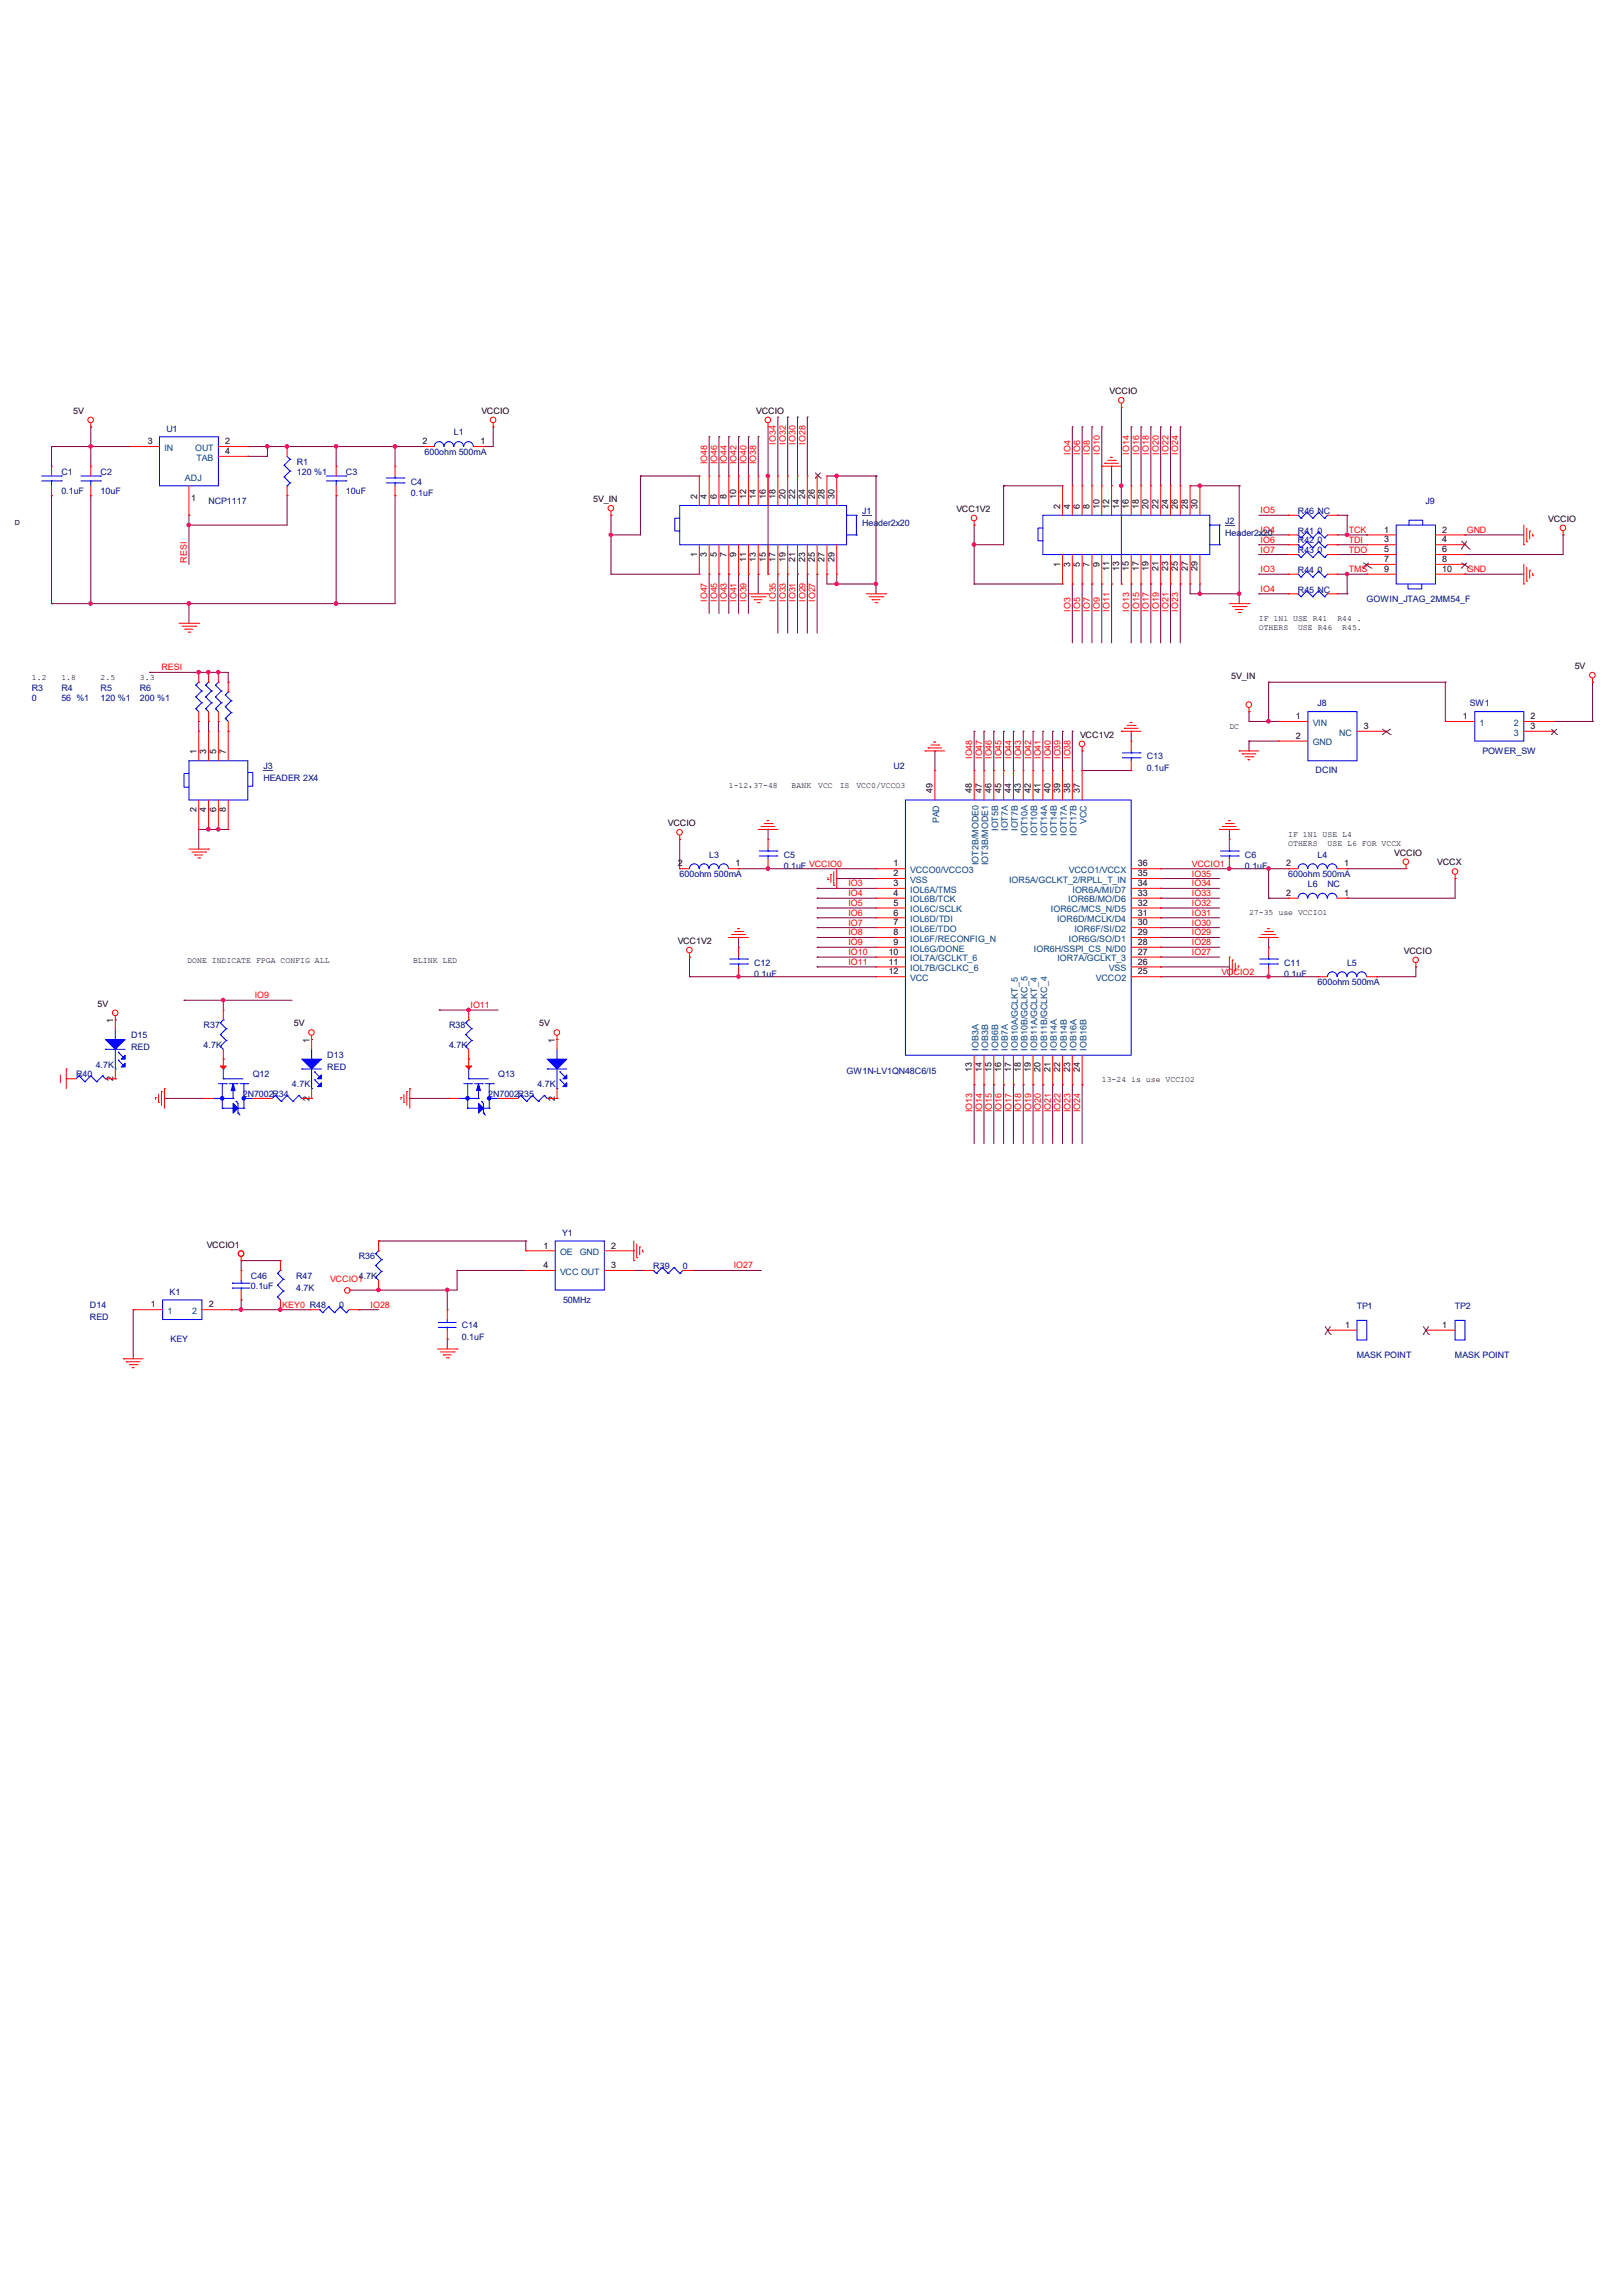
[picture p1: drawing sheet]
<svg xmlns="http://www.w3.org/2000/svg" width="210mm" height="297mm" viewBox="0 0 210 297" stroke-linecap="round" stroke-linejoin="round" font-family="sans-serif">
<defs><g id="words">
<g font-size="1.1">
<text x="9.5" y="53.5">5V</text>
<text x="62.3" y="53.5">VCCIO</text>
<text x="97.8" y="53.5">VCCIO</text>
<text x="143.6" y="51">VCCIO</text>
<text x="19.1" y="57.5">3</text>
<text x="29.1" y="57.5">2</text>
<text x="29.1" y="58.7">4</text>
<text x="54.7" y="57.5">2</text>
<text x="62.2" y="57.5">1</text>
<text x="24.7" y="64.8">1</text>
<text x="76.8" y="65">5V_IN</text>
<text x="90.2" y="64.5" transform="rotate(-90 90.2 64.5)">2</text>
<text x="91.5" y="64.5" transform="rotate(-90 91.5 64.5)">4</text>
<text x="92.7" y="64.5" transform="rotate(-90 92.7 64.5)">6</text>
<text x="94" y="64.5" transform="rotate(-90 94 64.5)">8</text>
<text x="95.3" y="64.5" transform="rotate(-90 95.3 64.5)">10</text>
<text x="96.5" y="64.5" transform="rotate(-90 96.5 64.5)">12</text>
<text x="97.8" y="64.5" transform="rotate(-90 97.8 64.5)">14</text>
<text x="99.1" y="64.5" transform="rotate(-90 99.1 64.5)">16</text>
<text x="100.4" y="64.5" transform="rotate(-90 100.4 64.5)">18</text>
<text x="101.6" y="64.5" transform="rotate(-90 101.6 64.5)">20</text>
<text x="102.9" y="64.5" transform="rotate(-90 102.9 64.5)">22</text>
<text x="104.2" y="64.5" transform="rotate(-90 104.2 64.5)">24</text>
<text x="105.4" y="64.5" transform="rotate(-90 105.4 64.5)">26</text>
<text x="106.7" y="64.5" transform="rotate(-90 106.7 64.5)">28</text>
<text x="108" y="64.5" transform="rotate(-90 108 64.5)">30</text>
<text x="137.2" y="65.8" transform="rotate(-90 137.2 65.8)">2</text>
<text x="138.5" y="65.8" transform="rotate(-90 138.5 65.8)">4</text>
<text x="139.7" y="65.8" transform="rotate(-90 139.7 65.8)">6</text>
<text x="141" y="65.8" transform="rotate(-90 141 65.8)">8</text>
<text x="142.3" y="65.8" transform="rotate(-90 142.3 65.8)">10</text>
<text x="143.5" y="65.8" transform="rotate(-90 143.5 65.8)">12</text>
<text x="144.8" y="65.8" transform="rotate(-90 144.8 65.8)">14</text>
<text x="146.1" y="65.8" transform="rotate(-90 146.1 65.8)">16</text>
<text x="147.3" y="65.8" transform="rotate(-90 147.3 65.8)">18</text>
<text x="148.6" y="65.8" transform="rotate(-90 148.6 65.8)">20</text>
<text x="149.9" y="65.8" transform="rotate(-90 149.9 65.8)">22</text>
<text x="151.2" y="65.8" transform="rotate(-90 151.2 65.8)">24</text>
<text x="152.4" y="65.8" transform="rotate(-90 152.4 65.8)">26</text>
<text x="153.7" y="65.8" transform="rotate(-90 153.7 65.8)">28</text>
<text x="155" y="65.8" transform="rotate(-90 155 65.8)">30</text>
<text x="123.7" y="66.2">VCC1V2</text>
<text x="179.1" y="68.9">1</text>
<text x="179.1" y="70.2">3</text>
<text x="179.1" y="71.4">5</text>
<text x="186.6" y="68.9">2</text>
<text x="186.6" y="70.2">4</text>
<text x="186.6" y="71.4">6</text>
<text x="200.3" y="67.5">VCCIO</text>
<text x="90.2" y="72" transform="rotate(-90 90.2 72)">1</text>
<text x="91.5" y="72" transform="rotate(-90 91.5 72)">3</text>
<text x="92.7" y="72" transform="rotate(-90 92.7 72)">5</text>
<text x="94" y="72" transform="rotate(-90 94 72)">7</text>
<text x="95.3" y="72" transform="rotate(-90 95.3 72)">9</text>
<text x="96.5" y="72.6" transform="rotate(-90 96.5 72.6)">11</text>
<text x="97.8" y="72.6" transform="rotate(-90 97.8 72.6)">13</text>
<text x="99.1" y="72.6" transform="rotate(-90 99.1 72.6)">15</text>
<text x="100.4" y="72.6" transform="rotate(-90 100.4 72.6)">17</text>
<text x="101.6" y="72.6" transform="rotate(-90 101.6 72.6)">19</text>
<text x="102.9" y="72.6" transform="rotate(-90 102.9 72.6)">21</text>
<text x="104.2" y="72.6" transform="rotate(-90 104.2 72.6)">23</text>
<text x="105.4" y="72.6" transform="rotate(-90 105.4 72.6)">25</text>
<text x="106.7" y="72.6" transform="rotate(-90 106.7 72.6)">27</text>
<text x="108" y="72.6" transform="rotate(-90 108 72.6)">29</text>
<text x="137.2" y="73.3" transform="rotate(-90 137.2 73.3)">1</text>
<text x="138.5" y="73.3" transform="rotate(-90 138.5 73.3)">3</text>
<text x="139.7" y="73.3" transform="rotate(-90 139.7 73.3)">5</text>
<text x="141" y="73.3" transform="rotate(-90 141 73.3)">7</text>
<text x="142.3" y="73.3" transform="rotate(-90 142.3 73.3)">9</text>
<text x="143.5" y="73.9" transform="rotate(-90 143.5 73.9)">11</text>
<text x="144.8" y="73.9" transform="rotate(-90 144.8 73.9)">13</text>
<text x="146.1" y="73.9" transform="rotate(-90 146.1 73.9)">15</text>
<text x="147.3" y="73.9" transform="rotate(-90 147.3 73.9)">17</text>
<text x="148.6" y="73.9" transform="rotate(-90 148.6 73.9)">19</text>
<text x="149.9" y="73.9" transform="rotate(-90 149.9 73.9)">21</text>
<text x="151.2" y="73.9" transform="rotate(-90 151.2 73.9)">23</text>
<text x="152.4" y="73.9" transform="rotate(-90 152.4 73.9)">25</text>
<text x="153.7" y="73.9" transform="rotate(-90 153.7 73.9)">27</text>
<text x="155" y="73.9" transform="rotate(-90 155 73.9)">29</text>
<text x="179.1" y="72.7">7</text>
<text x="179.1" y="74">9</text>
<text x="186.6" y="72.7">8</text>
<text x="186.6" y="74">10</text>
<text x="162.9" y="80.3">IF 1N1 USE R41</text>
<text x="162.9" y="81.6">OTHERS</text>
<text x="168" y="81.6">USE R46</text>
<text x="173" y="80.3">R44 .</text>
<text x="173.7" y="81.6">R45.</text>
<text x="4.1" y="87.9">1.2</text>
<text x="7.9" y="87.9">1.8</text>
<text x="13" y="87.9">2.5</text>
<text x="18.1" y="87.9">3.3</text>
<text x="159.3" y="87.8">5V_IN</text>
<text x="203.8" y="86.6">5V</text>
<text x="139.8" y="95.4">VCC1V2</text>
<text x="159.1" y="94.3">DC</text>
<text x="167.7" y="93">1</text>
<text x="167.7" y="95.6">2</text>
<text x="176.4" y="94.3">3</text>
<text x="189.3" y="93">1</text>
<text x="198" y="93">2</text>
<text x="198" y="94.3">3</text>
<text x="25.4" y="97.5" transform="rotate(-90 25.4 97.5)">1</text>
<text x="26.7" y="97.5" transform="rotate(-90 26.7 97.5)">3</text>
<text x="28" y="97.5" transform="rotate(-90 28 97.5)">5</text>
<text x="29.2" y="97.5" transform="rotate(-90 29.2 97.5)">7</text>
<text x="94.3" y="101.9">1-12，</text>
<text x="97.5" y="101.9">37-48</text>
<text x="102.4" y="101.9">BANK</text>
<text x="105.9" y="101.9">VCC</text>
<text x="108.7" y="101.9">IS</text>
<text x="110.8" y="101.9">VCC0/VCCO3</text>
<text x="25.4" y="105" transform="rotate(-90 25.4 105)">2</text>
<text x="26.7" y="105" transform="rotate(-90 26.7 105)">4</text>
<text x="28" y="105" transform="rotate(-90 28 105)">6</text>
<text x="29.2" y="105" transform="rotate(-90 29.2 105)">8</text>
<text x="86.4" y="106.9">VCCIO</text>
<text x="120.7" y="102.6" transform="rotate(-90 120.7 102.6)">49</text>
<text x="125.8" y="102.6" transform="rotate(-90 125.8 102.6)">48</text>
<text x="127" y="102.6" transform="rotate(-90 127 102.6)">47</text>
<text x="128.3" y="102.6" transform="rotate(-90 128.3 102.6)">46</text>
<text x="129.6" y="102.6" transform="rotate(-90 129.6 102.6)">45</text>
<text x="130.8" y="102.6" transform="rotate(-90 130.8 102.6)">44</text>
<text x="132.1" y="102.6" transform="rotate(-90 132.1 102.6)">43</text>
<text x="133.4" y="102.6" transform="rotate(-90 133.4 102.6)">42</text>
<text x="134.6" y="102.6" transform="rotate(-90 134.6 102.6)">41</text>
<text x="135.9" y="102.6" transform="rotate(-90 135.9 102.6)">40</text>
<text x="137.2" y="102.6" transform="rotate(-90 137.2 102.6)">39</text>
<text x="138.5" y="102.6" transform="rotate(-90 138.5 102.6)">38</text>
<text x="139.7" y="102.6" transform="rotate(-90 139.7 102.6)">37</text>
<text x="87.7" y="112.1">2</text>
<text x="95.2" y="112.1">1</text>
<text x="115.6" y="112.1">1</text>
<text x="115.6" y="113.3">2</text>
<text x="147.2" y="113.3">35</text>
<text x="147.2" y="112.1">36</text>
<text x="166.4" y="112.1">2</text>
<text x="166.7" y="108.2">IF 1N1 USE L4</text>
<text x="166.7" y="109.5">OTHERS</text>
<text x="171.8" y="109.5">USE L6 FOR VCCX</text>
<text x="173.9" y="112.1">1</text>
<text x="180.4" y="110.7">VCCIO</text>
<text x="186" y="112">VCCX</text>
<text x="115.6" y="114.6">3</text>
<text x="115.6" y="115.9">4</text>
<text x="115.6" y="117.2">5</text>
<text x="115.6" y="118.4">6</text>
<text x="115.6" y="119.7">7</text>
<text x="147.2" y="119.7">30</text>
<text x="147.2" y="118.4">31</text>
<text x="147.2" y="117.2">32</text>
<text x="147.2" y="115.9">33</text>
<text x="147.2" y="114.6">34</text>
<text x="161.6" y="118.4">27-35 use VCCIO1</text>
<text x="166.4" y="115.9">2</text>
<text x="173.9" y="115.9">1</text>
<text x="24.2" y="124.5">DONE INDICATE FPGA CONFIG ALL</text>
<text x="53.4" y="124.5">BLINK LED</text>
<text x="87.7" y="122.1">VCC1V2</text>
<text x="115" y="123.5">10</text>
<text x="115" y="124.8">11</text>
<text x="115.6" y="121">8</text>
<text x="115.6" y="122.2">9</text>
<text x="147.2" y="124.8">26</text>
<text x="147.2" y="123.5">27</text>
<text x="147.2" y="122.2">28</text>
<text x="147.2" y="121">29</text>
<text x="181.7" y="123.4">VCCIO</text>
<text x="12.6" y="130.2">5V</text>
<text x="115" y="126">12</text>
<text x="147.2" y="126">25</text>
<text x="14.6" y="132.3" transform="rotate(-90 14.6 132.3)">1</text>
<text x="38" y="132.8">5V</text>
<text x="40" y="134.9" transform="rotate(-90 40 134.9)">1</text>
<text x="69.8" y="132.8">5V</text>
<text x="71.8" y="134.9" transform="rotate(-90 71.8 134.9)">1</text>
<text x="14.6" y="139.8" transform="rotate(-90 14.6 139.8)">2</text>
<text x="40" y="142.4" transform="rotate(-90 40 142.4)">2</text>
<text x="71.8" y="142.4" transform="rotate(-90 71.8 142.4)">2</text>
<text x="125.8" y="138.7" transform="rotate(-90 125.8 138.7)">13</text>
<text x="127" y="138.7" transform="rotate(-90 127 138.7)">14</text>
<text x="128.3" y="138.7" transform="rotate(-90 128.3 138.7)">15</text>
<text x="129.6" y="138.7" transform="rotate(-90 129.6 138.7)">16</text>
<text x="130.8" y="138.7" transform="rotate(-90 130.8 138.7)">17</text>
<text x="132.1" y="138.7" transform="rotate(-90 132.1 138.7)">18</text>
<text x="133.4" y="138.7" transform="rotate(-90 133.4 138.7)">19</text>
<text x="134.6" y="138.7" transform="rotate(-90 134.6 138.7)">20</text>
<text x="135.9" y="138.7" transform="rotate(-90 135.9 138.7)">21</text>
<text x="137.2" y="138.7" transform="rotate(-90 137.2 138.7)">22</text>
<text x="138.5" y="138.7" transform="rotate(-90 138.5 138.7)">23</text>
<text x="139.7" y="138.7" transform="rotate(-90 139.7 138.7)">24</text>
<text x="142.6" y="140">13-24 is use VCCIO2</text>
<text x="26.8" y="161.4">VCCIO1</text>
<text x="70.3" y="161.5">1</text>
<text x="79.1" y="161.5">2</text>
<text x="70.3" y="164">4</text>
<text x="79.1" y="164">3</text>
<text x="19.5" y="169.1">1</text>
<text x="27" y="169.1">2</text>
<text x="174" y="171.8">1</text>
<text x="186.6" y="171.8">1</text>
</g>
<g font-size="1.1" fill="#004080">
<text x="21.3" y="58.3">IN</text>
<text x="25.2" y="58.3">OUT</text>
<text x="25.4" y="59.6">TAB</text>
<text x="23.9" y="62.3">ADJ</text>
<text x="169.8" y="93.9">VIN</text>
<text x="173.3" y="95.1">NC</text>
<text x="191.4" y="93.9">1</text>
<text x="195.9" y="93.9">2</text>
<text x="195.9" y="95.1">3</text>
<text x="169.8" y="96.4">GND</text>
<text x="121.5" y="106.5" transform="rotate(-90 121.5 106.5)">PAD</text>
<text x="129.1" y="107.5" transform="rotate(-90 129.1 107.5)">IOT5B</text>
<text x="130.4" y="107.5" transform="rotate(-90 130.4 107.5)">IOT7A</text>
<text x="131.7" y="107.5" transform="rotate(-90 131.7 107.5)">IOT7B</text>
<text x="140.6" y="106.6" transform="rotate(-90 140.6 106.6)">VCC</text>
<text x="117.8" y="112.9">VCCO0/VCCO3</text>
<text x="126.6" y="111.9" transform="rotate(-90 126.6 111.9)">IOT2B/MODE0</text>
<text x="127.9" y="111.9" transform="rotate(-90 127.9 111.9)">IOT3B/MODE1</text>
<text x="132.9" y="108.1" transform="rotate(-90 132.9 108.1)">IOT10A</text>
<text x="134.2" y="108.1" transform="rotate(-90 134.2 108.1)">IOT10B</text>
<text x="135.5" y="108.1" transform="rotate(-90 135.5 108.1)">IOT14A</text>
<text x="136.8" y="108.1" transform="rotate(-90 136.8 108.1)">IOT14B</text>
<text x="138" y="108.1" transform="rotate(-90 138 108.1)">IOT17A</text>
<text x="138.3" y="112.9">VCCO1/VCCX</text>
<text x="139.3" y="108.1" transform="rotate(-90 139.3 108.1)">IOT17B</text>
<text x="117.8" y="114.2">VSS</text>
<text x="117.8" y="115.5">IOL6A/TMS</text>
<text x="117.8" y="116.7">IOL6B/TCK</text>
<text x="117.8" y="118">IOL6C/SCLK</text>
<text x="117.8" y="119.3">IOL6D/TDI</text>
<text x="130.6" y="114.2">IOR5A/GCLKT_2/RPLL_T_IN</text>
<text x="136" y="118">IOR6C/MCS_N/D5</text>
<text x="136.8" y="119.3">IOR6D/MCLK/D4</text>
<text x="138.2" y="116.7">IOR6B/MO/D6</text>
<text x="138.8" y="115.5">IOR6A/MI/D7</text>
<text x="117.8" y="120.5">IOL6E/TDO</text>
<text x="117.8" y="121.8">IOL6F/RECONFIG_N</text>
<text x="117.8" y="123.1">IOL6G/DONE</text>
<text x="117.8" y="124.4">IOL7A/GCLKT_6</text>
<text x="117.8" y="125.6">IOL7B/GCLKC_6</text>
<text x="133.8" y="123.1">IOR6H/SSPI_CS_N/D0</text>
<text x="136.8" y="124.4">IOR7A/GCLKT_3</text>
<text x="138.3" y="121.8">IOR6G/SO/D1</text>
<text x="139" y="120.5">IOR6F/SI/D2</text>
<text x="143.5" y="125.6">VSS</text>
<text x="117.8" y="126.9">VCC</text>
<text x="141.8" y="126.9">VCCO2</text>
<text x="126.6" y="135.9" transform="rotate(-90 126.6 135.9)">IOB3A</text>
<text x="127.9" y="135.9" transform="rotate(-90 127.9 135.9)">IOB3B</text>
<text x="129.1" y="135.9" transform="rotate(-90 129.1 135.9)">IOB6B</text>
<text x="130.4" y="135.9" transform="rotate(-90 130.4 135.9)">IOB7A</text>
<text x="131.7" y="135.9" transform="rotate(-90 131.7 135.9)">IOB10A/GCLKT_5</text>
<text x="132.9" y="135.9" transform="rotate(-90 132.9 135.9)">IOB10B/GCLKC_5</text>
<text x="134.2" y="135.9" transform="rotate(-90 134.2 135.9)">IOB11A/GCLKT_4</text>
<text x="135.5" y="135.9" transform="rotate(-90 135.5 135.9)">IOB11B/GCLKC_4</text>
<text x="136.8" y="135.9" transform="rotate(-90 136.8 135.9)">IOB14A</text>
<text x="138" y="135.9" transform="rotate(-90 138 135.9)">IOB14B</text>
<text x="139.3" y="135.9" transform="rotate(-90 139.3 135.9)">IOB16A</text>
<text x="140.6" y="135.9" transform="rotate(-90 140.6 135.9)">IOB16B</text>
<text x="72.5" y="162.3">OE</text>
<text x="72.5" y="164.9">VCC OUT</text>
<text x="75" y="162.3">GND</text>
<text x="21.7" y="170">1</text>
<text x="24.8" y="170">2</text>
</g>
<g font-size="1.1" fill="#000080">
<text x="21.5" y="55.8">U1</text>
<text x="54.9" y="58.9">600ohm 500mA</text>
<text x="58.7" y="56.3">L1</text>
<text x="7.9" y="61.4">C1</text>
<text x="7.9" y="63.9">0.1uF</text>
<text x="13" y="61.4">C2</text>
<text x="13" y="63.9">10uF</text>
<text x="27" y="65.2">NCP1117</text>
<text x="38.4" y="60.1">R1</text>
<text x="38.4" y="61.4">120 %1</text>
<text x="44.8" y="61.4">C3</text>
<text x="44.8" y="63.9">10uF</text>
<text x="53.1" y="62.7">C4</text>
<text x="53.1" y="64.2">0.1uF</text>
<text x="184.4" y="65.2">J9</text>
<text x="111.6" y="66.5">J1</text>
<text x="111.6" y="68">Header2x20</text>
<text x="158.5" y="67.8">J2</text>
<text x="158.5" y="69.3">Header2x20</text>
<text x="167.9" y="71.6">R43</text>
<text x="167.9" y="70.3">R42</text>
<text x="167.9" y="69">R41</text>
<text x="167.9" y="66.5">R46 NC</text>
<text x="170.5" y="71.6">0</text>
<text x="170.5" y="70.3">0</text>
<text x="170.5" y="69">0</text>
<text x="167.9" y="76.6">R45 NC</text>
<text x="167.9" y="74.1">R44</text>
<text x="170.5" y="74.1">0</text>
<text x="176.8" y="77.9">GOWIN_JTAG_2MM54_F</text>
<text x="4.1" y="89.3">R3</text>
<text x="7.9" y="89.3">R4</text>
<text x="13" y="89.3">R5</text>
<text x="18.1" y="89.3">R6</text>
<text x="4.1" y="90.6">0</text>
<text x="7.9" y="90.6">56 %1</text>
<text x="13" y="90.6">120 %1</text>
<text x="18.1" y="90.6">200 %1</text>
<text x="170.5" y="91.4">J8</text>
<text x="190.2" y="91.4">SW1</text>
<text x="34.1" y="99.5">J3</text>
<text x="34.1" y="101">HEADER 2X4</text>
<text x="115.6" y="99.5">U2</text>
<text x="148.4" y="98.2">C13</text>
<text x="148.4" y="99.8">0.1uF</text>
<text x="170.2" y="100">DCIN</text>
<text x="191.8" y="97.5">POWER_SW</text>
<text x="87.9" y="113.5">600ohm 500mA</text>
<text x="91.7" y="110.9">L3</text>
<text x="101.4" y="110.9">C5</text>
<text x="101.4" y="112.5">0.1uF</text>
<text x="161.1" y="110.9">C6</text>
<text x="161.1" y="112.5">0.1uF</text>
<text x="166.7" y="113.5">600ohm 500mA</text>
<text x="170.5" y="110.9">L4</text>
<text x="169.2" y="114.7">L6</text>
<text x="171.8" y="114.7">NC</text>
<text x="97.6" y="124.9">C12</text>
<text x="166.2" y="124.9">C11</text>
<text x="174.3" y="124.9">L5</text>
<text x="97.6" y="126.4">0.1uF</text>
<text x="166.2" y="126.4">0.1uF</text>
<text x="170.5" y="127.4">600ohm 500mA</text>
<text x="17" y="134.3">D15</text>
<text x="17" y="135.8">RED</text>
<text x="26.4" y="133">R37</text>
<text x="26.4" y="135.6">4.7K</text>
<text x="42.4" y="136.8">D13</text>
<text x="58.1" y="133">R38</text>
<text x="58.1" y="135.6">4.7K</text>
<text x="9.8" y="139.4">R40</text>
<text x="12.4" y="138.1">4.7K</text>
<text x="31.4" y="141.9">2N7002R34</text>
<text x="32.7" y="139.4">Q12</text>
<text x="37.8" y="140.6">4.7K</text>
<text x="42.4" y="138.4">RED</text>
<text x="63.2" y="141.9">2N7002R35</text>
<text x="64.4" y="139.4">Q13</text>
<text x="69.5" y="140.6">4.7K</text>
<text x="109.5" y="138.9">GW1N-LV1QN48C6/I5</text>
<text x="72.7" y="159.9">Y1</text>
<text x="21.9" y="167.5">K1</text>
<text x="32.5" y="165.4">C46</text>
<text x="32.5" y="166.7">0.1uF</text>
<text x="38.3" y="165.4">R47</text>
<text x="38.3" y="167">4.7K</text>
<text x="46.4" y="162.9">R36</text>
<text x="46.4" y="165.4">4.7K</text>
<text x="84.5" y="164.2">R39</text>
<text x="88.3" y="164.2">0</text>
<text x="11.6" y="169.2">D14</text>
<text x="11.6" y="170.8">RED</text>
<text x="22.1" y="173.6">KEY</text>
<text x="43.9" y="169.2">0</text>
<text x="59.8" y="171.8">C14</text>
<text x="59.8" y="173.3">0.1uF</text>
<text x="72.8" y="168.5">50MHz</text>
<text x="175.6" y="169.4">TP1</text>
<text x="188.3" y="169.4">TP2</text>
<text x="175.6" y="175.7">MASK POINT</text>
<text x="188.3" y="175.7">MASK POINT</text>
</g>
<g font-size="1.1" fill="#f00">
<text x="100.4" y="57.5" transform="rotate(-90 100.4 57.5)">IO34</text>
<text x="101.7" y="57.5" transform="rotate(-90 101.7 57.5)">IO32</text>
<text x="102.9" y="57.5" transform="rotate(-90 102.9 57.5)">IO30</text>
<text x="104.2" y="57.5" transform="rotate(-90 104.2 57.5)">IO28</text>
<text x="138.5" y="58.8" transform="rotate(-90 138.5 58.8)">IO4</text>
<text x="139.8" y="58.8" transform="rotate(-90 139.8 58.8)">IO6</text>
<text x="141" y="58.8" transform="rotate(-90 141 58.8)">IO8</text>
<text x="142.3" y="58.8" transform="rotate(-90 142.3 58.8)">IO10</text>
<text x="146.1" y="58.8" transform="rotate(-90 146.1 58.8)">IO14</text>
<text x="147.4" y="58.8" transform="rotate(-90 147.4 58.8)">IO16</text>
<text x="148.7" y="58.8" transform="rotate(-90 148.7 58.8)">IO18</text>
<text x="149.9" y="58.8" transform="rotate(-90 149.9 58.8)">IO20</text>
<text x="151.2" y="58.8" transform="rotate(-90 151.2 58.8)">IO22</text>
<text x="152.5" y="58.8" transform="rotate(-90 152.5 58.8)">IO24</text>
<text x="91.5" y="60.1" transform="rotate(-90 91.5 60.1)">IO48</text>
<text x="92.8" y="60.1" transform="rotate(-90 92.8 60.1)">IO46</text>
<text x="94" y="60.1" transform="rotate(-90 94 60.1)">IO44</text>
<text x="95.3" y="60.1" transform="rotate(-90 95.3 60.1)">IO42</text>
<text x="96.6" y="60.1" transform="rotate(-90 96.6 60.1)">IO40</text>
<text x="97.9" y="60.1" transform="rotate(-90 97.9 60.1)">IO38</text>
<text x="163.1" y="68.9">IO4</text>
<text x="163.1" y="70.2">IO6</text>
<text x="163.1" y="71.5">IO7</text>
<text x="163.1" y="66.4">IO5</text>
<text x="174.5" y="70.2">TDI</text>
<text x="174.5" y="71.5">TDO</text>
<text x="174.5" y="68.9">TCK</text>
<text x="189.8" y="68.9">GND</text>
<text x="24.2" y="72.8" transform="rotate(-90 24.2 72.8)">RESI</text>
<text x="91.5" y="77.9" transform="rotate(-90 91.5 77.9)">IO47</text>
<text x="92.8" y="77.9" transform="rotate(-90 92.8 77.9)">IO45</text>
<text x="94" y="77.9" transform="rotate(-90 94 77.9)">IO43</text>
<text x="95.3" y="77.9" transform="rotate(-90 95.3 77.9)">IO41</text>
<text x="96.6" y="77.9" transform="rotate(-90 96.6 77.9)">IO39</text>
<text x="100.4" y="77.9" transform="rotate(-90 100.4 77.9)">IO35</text>
<text x="101.7" y="77.9" transform="rotate(-90 101.7 77.9)">IO33</text>
<text x="102.9" y="77.9" transform="rotate(-90 102.9 77.9)">IO31</text>
<text x="104.2" y="77.9" transform="rotate(-90 104.2 77.9)">IO29</text>
<text x="105.5" y="77.9" transform="rotate(-90 105.5 77.9)">IO27</text>
<text x="163.1" y="74">IO3</text>
<text x="163.1" y="76.6">IO4</text>
<text x="174.5" y="74">TMS</text>
<text x="189.8" y="74">GND</text>
<text x="138.5" y="79.1" transform="rotate(-90 138.5 79.1)">IO3</text>
<text x="139.8" y="79.1" transform="rotate(-90 139.8 79.1)">IO5</text>
<text x="141" y="79.1" transform="rotate(-90 141 79.1)">IO7</text>
<text x="142.3" y="79.1" transform="rotate(-90 142.3 79.1)">IO9</text>
<text x="143.6" y="79.1" transform="rotate(-90 143.6 79.1)">IO11</text>
<text x="146.1" y="79.1" transform="rotate(-90 146.1 79.1)">IO13</text>
<text x="147.4" y="79.1" transform="rotate(-90 147.4 79.1)">IO15</text>
<text x="148.7" y="79.1" transform="rotate(-90 148.7 79.1)">IO17</text>
<text x="149.9" y="79.1" transform="rotate(-90 149.9 79.1)">IO19</text>
<text x="151.2" y="79.1" transform="rotate(-90 151.2 79.1)">IO21</text>
<text x="152.5" y="79.1" transform="rotate(-90 152.5 79.1)">IO23</text>
<text x="20.9" y="86.7">RESI</text>
<text x="125.8" y="98.2" transform="rotate(-90 125.8 98.2)">IO48</text>
<text x="127.1" y="98.2" transform="rotate(-90 127.1 98.2)">IO47</text>
<text x="128.3" y="98.2" transform="rotate(-90 128.3 98.2)">IO46</text>
<text x="129.6" y="98.2" transform="rotate(-90 129.6 98.2)">IO45</text>
<text x="130.9" y="98.2" transform="rotate(-90 130.9 98.2)">IO44</text>
<text x="132.1" y="98.2" transform="rotate(-90 132.1 98.2)">IO43</text>
<text x="133.4" y="98.2" transform="rotate(-90 133.4 98.2)">IO42</text>
<text x="134.7" y="98.2" transform="rotate(-90 134.7 98.2)">IO41</text>
<text x="136" y="98.2" transform="rotate(-90 136 98.2)">IO40</text>
<text x="137.2" y="98.2" transform="rotate(-90 137.2 98.2)">IO39</text>
<text x="138.5" y="98.2" transform="rotate(-90 138.5 98.2)">IO38</text>
<text x="104.7" y="112.1">VCCIO0</text>
<text x="154.2" y="112.1">VCCIO1</text>
<text x="154.2" y="113.4">IO35</text>
<text x="109.8" y="119.7">IO7</text>
<text x="109.8" y="118.5">IO6</text>
<text x="109.8" y="117.2">IO5</text>
<text x="109.8" y="115.9">IO4</text>
<text x="109.8" y="114.7">IO3</text>
<text x="154.2" y="119.7">IO30</text>
<text x="154.2" y="118.5">IO31</text>
<text x="154.2" y="117.2">IO32</text>
<text x="154.2" y="115.9">IO33</text>
<text x="154.2" y="114.7">IO34</text>
<text x="109.8" y="123.6">IO10</text>
<text x="109.8" y="122.3">IO9</text>
<text x="109.8" y="121">IO8</text>
<text x="109.8" y="124.8">IO11</text>
<text x="154.2" y="123.6">IO27</text>
<text x="154.2" y="122.3">IO28</text>
<text x="154.2" y="121">IO29</text>
<text x="33" y="129.1">IO9</text>
<text x="60.9" y="130.4">IO11</text>
<text x="158" y="126.1">VCCIO2</text>
<text x="125.8" y="143.9" transform="rotate(-90 125.8 143.9)">IO13</text>
<text x="127.1" y="143.9" transform="rotate(-90 127.1 143.9)">IO14</text>
<text x="128.3" y="143.9" transform="rotate(-90 128.3 143.9)">IO15</text>
<text x="129.6" y="143.9" transform="rotate(-90 129.6 143.9)">IO16</text>
<text x="130.9" y="143.9" transform="rotate(-90 130.9 143.9)">IO17</text>
<text x="132.1" y="143.9" transform="rotate(-90 132.1 143.9)">IO18</text>
<text x="133.4" y="143.9" transform="rotate(-90 133.4 143.9)">IO19</text>
<text x="134.7" y="143.9" transform="rotate(-90 134.7 143.9)">IO20</text>
<text x="136" y="143.9" transform="rotate(-90 136 143.9)">IO21</text>
<text x="137.2" y="143.9" transform="rotate(-90 137.2 143.9)">IO22</text>
<text x="138.5" y="143.9" transform="rotate(-90 138.5 143.9)">IO23</text>
<text x="139.8" y="143.9" transform="rotate(-90 139.8 143.9)">IO24</text>
<text x="42.7" y="165.8">VCCIO1</text>
<text x="94.9" y="164.1">IO27</text>
<text x="36.5" y="169.2">KEY0 R48</text>
<text x="48" y="169.2">IO28</text>
</g>
<text font-size=".9" x="1.9" y="67.9">D</text>
</g></defs>
<g fill="none" stroke="#800040" stroke-width=".13">
<path d="M6.7 57.8h.1M6.7 57.8h10.1M6.7 57.8v2.5M11.7 57.8h.1M11.7 55.2h.1M11.7 55.2v5.1M32.1 57.8h.1M32.1 59h.1M32.1 57.8h22.8M34.6 57.8h.1M34.6 57.8v1.2h-2.5M37.1 57.8h.1"/>
<path d="M43.5 57.8h.1M43.5 57.8v2.5M51.1 57.8h.1M51.1 57.8v2.5M62.5 57.8h.1M63.8 55.2h.1M63.8 55.2v2.6h-1.3M91.8 56.5h.1M91.8 56.5v5.1M93 56.5h.1M93 56.5v5.1M94.3 56.5h.1"/>
<path d="M94.3 56.5v5.1M95.6 56.5h.1M95.6 56.5v5.1M96.8 56.5h.1M96.8 56.5v5.1M98.1 56.5h.1M98.1 56.5v5.1M99.4 55.2v19.1M100.6 54h.1M100.6 54v7.6M101.9 54h.1M101.9 54v7.6"/>
<path d="M103.2 54h.1M103.2 54v7.6M104.5 54h.1M104.5 54v7.6M138.7 55.2h.1M138.7 55.2v7.6M140 55.2h.1M140 55.2v7.6M141.3 55.2h.1M141.3 55.2v7.6M142.6 55.2h.1M142.6 55.2v7.6"/>
<path d="M145.1 52.7v22.8M146.4 55.2h.1M146.4 55.2v7.6M147.6 55.2h.1M147.6 55.2v7.6M148.9 55.2h.1M148.9 55.2v7.6M150.2 55.2h.1M150.2 55.2v7.6M151.4 55.2h.1M151.4 55.2v7.6M152.7 55.2h.1"/>
<path d="M152.7 55.2v7.6M6.7 78.1h.1M6.7 64.1h.1M6.7 64.1v14M11.7 78.1h.1M11.7 64.1h.1M11.7 64.1v14M24.4 78.1h.1M24.4 66.7h.1M24.4 67.9h.1M24.4 66.7v6.3M24.4 78.1v2.5"/>
<path d="M37.1 64.1h.1M37.1 64.1v3.8h-12.7M43.5 64.1h.1M43.5 78.1h.1M43.5 64.1v14M51.1 64.1h.1M51.1 64.1v14h-44.4M79.1 74.3h.1M79.1 66.7h.1M79.1 69.2h.1M79.1 74.3h11.4M79.1 66.7v7.6"/>
<path d="M82.9 61.6h.1M82.9 61.6h7.6M82.9 61.6v7.6h-3.8M91.8 74.3h.1M91.8 74.3v5.1M93 74.3h.1M93 74.3v5.1M94.3 74.3h.1M94.3 74.3v5.1M95.6 74.3h.1M95.6 74.3v5.1M96.8 74.3h.1"/>
<path d="M96.8 74.3v5.1M98.1 74.3h.1M98.1 74.3v2.5M99.4 74.3h.1M99.4 61.6h.1M100.6 74.3h.1M100.6 74.3v7.6M101.9 74.3h.1M101.9 74.3v7.6M103.2 74.3h.1M103.2 74.3v7.6M104.5 74.3h.1"/>
<path d="M104.5 74.3v7.6M105.7 74.3h.1M105.7 74.3v7.6M107 74.3h.1M107 74.3v1.2h6.3M108.3 74.3v1.2M108.3 75.5h.1M108.3 61.6h.1M113.3 61.6h-6.3M113.3 61.6h.1M113.3 75.5h.1M113.3 61.6v15.2"/>
<path d="M126 67.9h.1M126 75.5h.1M126 70.5h.1M126 75.5h11.5M126 67.9v7.6M129.9 62.8h.1M129.9 62.8v7.7h-3.9M129.9 62.8h7.6M138.7 75.5h.1M138.7 75.5v7.7M140 75.5h.1M140 75.5v7.7"/>
<path d="M141.3 75.5h.1M141.3 75.5v7.7M142.6 75.5h.1M142.6 75.5v7.7M143.8 60.3h.1M143.8 60.3v2.5M143.8 75.5h.1M143.8 75.5v7.7M145.1 75.5h.1M145.1 62.8h.1M146.4 75.5h.1M146.4 75.5v7.7"/>
<path d="M147.6 75.5h.1M147.6 75.5v7.7M148.9 75.5h.1M148.9 75.5v7.7M150.2 75.5h.1M150.2 75.5v7.7M151.4 75.5h.1M151.4 75.5v7.7M152.7 75.5h.1M152.7 75.5v7.7M154 75.5h.1M154 75.5v1.3h6.3"/>
<path d="M155.3 75.5v1.3M155.3 76.8h.1M155.3 62.8h.1M160.3 62.8h-6.3M160.3 62.8h.1M160.3 76.8h.1M160.3 62.8v15.3M162.9 74.3h.1M162.9 70.5h.1M162.9 71.7h.1M162.9 74.3h3.8M162.9 70.5h3.8"/>
<path d="M162.9 71.7h3.8M162.9 66.7h3.8M162.9 69.2h.1M162.9 69.2h3.8M162.9 76.8h.1M162.9 76.8h3.8M166.7 66.7h.1M173 70.5h.1M173 66.7h.1M173 69.2h3.8M173 70.5h3.8M173 76.8h1.3"/>
<path d="M173 66.7h1.3M173 71.7h.1M173 71.7h3.8M174.3 74.3h.1M174.3 76.8h.1M174.3 66.7h.1M174.3 69.2h.1M174.3 66.7v2.5M174.3 74.3v2.5M176.8 74.3h.1M176.8 69.2h.1M176.8 74.3h-3.8"/>
<path d="M189.5 74.3h.1M189.5 71.7h.1M189.5 74.3h7.7M189.5 69.2h.1M189.5 69.2h7.7M202.2 69.2h.1M202.2 69.2v2.5h-12.7M19.4 87h.1M19.4 87h10.1v1.2M25.7 87h.1M25.7 93.3h.1M25.7 93.3v1.3"/>
<path d="M27 87h.1M27 93.3h.1M27 93.3v1.3M28.3 87h.1M28.3 93.3h.1M28.3 93.3v1.3M29.5 88.2h.1M121 97.1h.1M121 97.1v2.6M126 94.6h.1M126 94.6v5.1M127.3 94.6h.1"/>
<path d="M127.3 94.6v5.1M128.6 94.6v5.1M128.6 94.6h.1M129.9 94.6h.1M129.9 94.6v5.1M131.1 94.6h.1M131.1 94.6v5.1M132.4 94.6h.1M132.4 94.6v5.1M133.7 94.6h.1M133.7 94.6v5.1M134.9 94.6h.1"/>
<path d="M134.9 94.6v5.1M136.2 94.6h.1M136.2 94.6v5.1M137.5 94.6h.1M137.5 94.6v5.1M138.7 94.6h.1M138.7 94.6v5.1M140 99.7h.1M140 99.7h6.4M140 97.1h.1M140 97.1v2.6M146.4 94.6h.1"/>
<path d="M146.4 94.6v1.3M161.6 92.1h.1M161.6 95.9h.1M161.6 97.1h.1M161.6 92.1v1.2h3.8M161.6 95.9v1.2M161.6 95.9h3.8M164.1 93.3h.1M164.1 88.2h.1M164.1 88.2v5.1M164.1 88.2h22.9M165.4 93.3h.1"/>
<path d="M187 88.2h.1M187 93.3h.1M187 88.2v5.1M201 93.3h5.1M206.1 93.3h.1M206.1 88.2h.1M206.1 88.2v5.1M25.7 107.3h.1M25.7 107.3v2.5M25.7 107.3h3.8M27 107.3h.1M28.3 107.3h.1"/>
<path d="M87.9 108.6h.1M87.9 108.6v3.8M95.6 112.4h.1M95.6 112.4h17.7M99.4 107.3v1.3M99.4 107.3h.1M99.4 112.4h.1M105.7 120h.1M105.7 120h7.6M105.7 118.7h.1M105.7 117.5h.1M105.7 116.2h.1"/>
<path d="M105.7 114.9h.1M105.7 118.7h7.6M105.7 117.5h7.6M105.7 116.2h7.6M105.7 114.9h7.6M108.3 113.6h.1M108.3 113.6h5M150.2 112.4h.1M150.2 120h.1M150.2 118.7h.1M150.2 117.5h.1M150.2 114.9h.1"/>
<path d="M150.2 113.6h.1M150.2 113.6h7.6M150.2 120h7.6M150.2 118.7h7.6M150.2 117.5h7.6M150.2 114.9h7.6M150.2 116.2h.1M150.2 116.2h7.6M159.1 107.3h.1M159.1 107.3v1.3M164.1 116.2h.1M164.1 116.2h2.6"/>
<path d="M164.1 112.4v3.8M164.1 112.4h.1M166.7 112.4h.1M166.7 112.4h-16.5M174.3 116.2h.1M174.3 112.4h.1M174.3 112.4h7.6M188.3 113.6h.1M188.3 113.6v2.6h-14M23.8 129.4h.1M23.8 129.4h14M28.9 129.4h.1"/>
<path d="M28.9 129.4v1.3M56.8 130.7h.1M56.8 130.7h7.7M60.6 130.7h.1M89.2 123.8h.1M89.2 126.3h.1M89.2 123.8v2.5M89.2 126.3h24.1M95.6 121.3h.1M95.6 126.3h.1M95.6 121.3v1.2M105.7 123.8h.1"/>
<path d="M105.7 123.8h7.6M105.7 122.5h.1M105.7 121.3h.1M105.7 125.1h.1M105.7 125.1h7.6M105.7 122.5h7.6M105.7 121.3h7.6M150.2 125.1h.1M150.2 126.3h.1M150.2 123.8h.1M150.2 122.5h.1M150.2 125.1h8.9"/>
<path d="M150.2 123.8h7.6M150.2 122.5h7.6M150.2 121.3h.1M150.2 121.3h7.6M164.1 121.3h.1M164.1 126.3h.1M164.1 121.3v1.2M170.5 126.3h-20.3M178.1 126.3h.1M183.2 125.1h.1M183.2 125.1v1.2h-5.1M21.3 142.1h.1"/>
<path d="M21.3 142.1h5.1M53 142.1h.1M53 142.1h5.1M126 140.3h.1M126 140.3v7.6M127.3 140.3h.1M127.3 140.3v7.6M128.6 140.3h.1M128.6 140.3v7.6M129.9 140.3h.1M129.9 140.3v7.6M131.1 140.3h.1"/>
<path d="M131.1 140.3v7.6M132.4 140.3h.1M132.4 140.3v7.6M133.7 140.3h.1M133.7 140.3v7.6M134.9 140.3h.1M134.9 140.3v7.6M136.2 140.3h.1M136.2 140.3v7.6M137.5 140.3h.1M137.5 140.3v7.6M138.7 140.3h.1"/>
<path d="M138.7 140.3v7.6M140 140.3h.1M140 140.3v7.6M17.2 169.4h.1M17.2 169.4v6.4M29.9 169.4h.1M29.9 169.4h10.2M31.2 163.1h.1M31.2 168.1h.1M31.2 169.4h.1M31.2 163.1v1.2M31.2 168.1v1.3"/>
<path d="M31.2 163.1h5.1M36.3 169.4h.1M45.2 166.9h.1M46.4 169.4h.1M46.4 169.4h2.6M49 166.9h.1M49 160.5h.1M49 160.5h19M57.9 173.2h.1M57.9 166.9h.1M57.9 166.9v2.5M57.9 173.2v1.3"/>
<path d="M59.1 164.3h.1M59.1 164.3v2.6h-13.9M59.1 164.3h8.9M68 160.5h.1M68 160.5v1.3M82 164.3h.1M82 164.3h1.3M89.6 164.3h.1M89.6 164.3h8.9"/>
</g>
<g fill="#f0f" stroke="#f0f" stroke-width=".13">
<circle cx="51.1" cy="57.7" r=".23"/>
<circle cx="34.6" cy="57.7" r=".23"/>
<circle cx="11.7" cy="57.7" r=".23"/>
<circle cx="43.5" cy="78.1" r=".23"/>
<circle cx="24.4" cy="78.1" r=".23"/>
<circle cx="11.7" cy="78.1" r=".23"/>
<circle cx="79" cy="69.2" r=".23"/>
<circle cx="108.2" cy="75.5" r=".23"/>
<circle cx="108.2" cy="61.6" r=".23"/>
<circle cx="113.3" cy="75.5" r=".23"/>
<circle cx="126" cy="70.4" r=".23"/>
<circle cx="164.1" cy="126.3" r=".23"/>
<circle cx="159" cy="112.4" r=".23"/>
<circle cx="164.1" cy="112.4" r=".23"/>
<circle cx="99.4" cy="112.4" r=".23"/>
<circle cx="43.5" cy="57.7" r=".23"/>
<circle cx="37.1" cy="57.7" r=".23"/>
<circle cx="24.4" cy="67.9" r=".23"/>
<circle cx="60.6" cy="130.6" r=".23"/>
<circle cx="49" cy="166.9" r=".23"/>
<circle cx="95.5" cy="126.3" r=".23"/>
<circle cx="57.9" cy="166.9" r=".23"/>
<circle cx="28.9" cy="129.4" r=".23"/>
<circle cx="27" cy="87" r=".23"/>
<circle cx="25.7" cy="87" r=".23"/>
<circle cx="28.2" cy="87" r=".23"/>
<circle cx="27" cy="107.3" r=".23"/>
<circle cx="28.2" cy="107.3" r=".23"/>
<circle cx="164.1" cy="93.3" r=".23"/>
<circle cx="174.3" cy="74.3" r=".23"/>
<circle cx="174.3" cy="69.2" r=".23"/>
<circle cx="36.3" cy="169.4" r=".23"/>
<circle cx="31.2" cy="169.4" r=".23"/>
<circle cx="99.4" cy="61.6" r=".23"/>
<circle cx="145.1" cy="62.8" r=".23"/>
<circle cx="155.2" cy="62.8" r=".23"/>
<circle cx="155.2" cy="76.8" r=".23"/>
<circle cx="160.3" cy="76.8" r=".23"/>
</g>
<g fill="none" stroke="#f00" stroke-width=".13">
<path d="M11.7 55.2h.1M11.7 54.7v.5M54.9 57.8h.1M54.9 57.8h1.3M61.3 57.8h1.2M62.5 57.8h.1M63.8 55.2h.1M63.8 54.7v.5M99.4 55.2h.1M99.4 54.7v.5M142.9 59.9h.1M142.9 59.9h1.8"/>
<path d="M143.3 59.5h1M143.7 59.2h.1M143.7 59.2h.3M144.3 59.5h.1M145.1 52.7h.1M145.1 52.2v.5M6.7 60.3v1.3M6.7 60.3h.1M6.7 64.1h.1M6.7 62.8v1.3M11.7 60.3h.1M11.7 64.1h.1"/>
<path d="M11.7 60.3v1.3M11.7 62.8v1.3M43.5 60.3h.1M43.5 64.1h.1M43.5 60.3v1.3M43.5 62.8v1.3M79.1 66.7h.1M79.1 66.1v.6M96.8 76.8h2.6M97.2 77.2h1.8M97.6 77.6h.1M97.6 77.6h1"/>
<path d="M98 78h.2M98.2 78h.1M99 77.2h.1M99.4 76.8h.1M112.1 76.8h2.5M112.5 77.2h1.7M112.8 77.6h.1M112.8 77.6h1.1M113.2 78h.3M113.5 78h.1M114.2 77.2h.1M114.6 76.8h.1"/>
<path d="M126 67.9h.1M126 67.4v.5M142.6 60.3h.1M142.6 60.3h2.5M159.1 78.1h2.5M159.4 78.5h1.8M159.8 78.8h.1M159.8 78.8h1M160.2 79.2h.3M160.5 79.2h.1M161.2 78.5h.1M161.6 78.1h.1"/>
<path d="M197.2 70.5h.1M197.2 75.5h.1M197.2 67.9v2.6M197.2 73v2.5M197.5 70.1h.1M197.5 75.2h.1M197.5 68.3v1.8M197.5 73.4v1.8M197.9 68.7h.1M197.9 73.8h.1M197.9 68.7v1M197.9 73.8v1"/>
<path d="M198.3 69.3h.1M198.3 74.4h.1M198.3 69.1v.2M198.3 74.1v.3M202.2 69.2h.1M202.2 68.7v.5M23.2 80.6h2.5M23.6 81h1.7M23.9 81.4h.1M23.9 81.4h1.1M24.3 81.8h.3M24.6 81.8h.1"/>
<path d="M25.3 81h.1M25.7 93.3h.1M25.7 87h.1M25.7 87v1.2M25.7 92.1v1.2M25.7 80.6h.1M27 93.3h.1M27 87h.1M27 87v1.2M27 92.1v1.2M28.3 93.3h.1M28.3 87h.1"/>
<path d="M28.3 87v1.2M28.3 92.1v1.2M29.5 94.6h.1M29.5 88.2h.1M29.5 88.2v1.3M29.5 93.3v1.3M119.7 97.1h.1M119.7 97.1h2.5M120.1 96.8h.1M120.1 96.8h1.8M120.5 96.4h1M120.8 96h.1"/>
<path d="M120.8 96h.3M121.5 96.4h.1M140 97.1h.1M140 96.6v.5M145.1 94.6h.1M145.1 94.6h2.5M145.5 94.2h.1M145.5 94.2h1.8M145.9 93.8h1M146.2 93.5h.1M146.2 93.5h.3M146.4 95.9h.1"/>
<path d="M146.4 99.7h.1M146.4 95.9v1.2M146.4 98.4v1.3M146.9 93.8h.1M160.3 97.1h.1M160.3 97.1h2.6M160.7 97.5h.1M160.7 97.5h1.8M161.1 97.9h1M161.5 98.3h.1M161.5 98.3h.2M161.6 92.1h.1"/>
<path d="M161.6 91.5v.6M162.1 97.9h.1M206.1 88.2h.1M206.1 87.7v.5M24.4 109.8h2.6M24.8 110.2h1.8M25.2 110.6h.1M25.2 110.6h1M25.6 111h.2M25.8 111h.1M26.6 110.2h.1M27 109.8h.1"/>
<path d="M87.9 108.6h.1M87.9 108.1v.5M98.1 107.3h.1M98.1 107.3h2.5M98.5 106.9h.1M98.5 106.9h1.8M98.9 106.5h1M99.2 106.2h.1M99.2 106.2h.3M99.9 106.5h.1M107.1 113.8h.1M107.1 113.5v.3"/>
<path d="M107.5 113.1h.1M107.5 113.1v1.1M107.9 114.5h.1M107.9 112.8v1.7M108.3 114.9h.1M108.3 112.4v2.5M157.8 107.3h.1M157.8 107.3h2.5M158.2 106.9h.1M158.2 106.9h1.8M158.6 106.5h1M158.9 106.2h.1"/>
<path d="M158.9 106.2h.3M159.6 106.5h.1M181.9 112.4h.1M181.9 111.9v.5M188.3 113.6h.1M188.3 113.1v.5M7.8 139v1.1M8.6 138.3h.1M8.6 138.3v2.5M14.9 131.9h.1M14.9 131.4v.5M40.3 134.5h.1"/>
<path d="M40.3 134v1.7M60.6 137h.1M60.6 137v1.3M72.1 134.5h.1M72.1 134v.5M89.2 123.8h.1M89.2 123.3v.5M94.3 121.3h.1M94.3 121.3h2.5M94.7 120.9h.1M94.7 120.9h1.8M95.1 120.5h1"/>
<path d="M95.4 120.1h.1M95.4 120.1h.3M96.1 120.5h.1M159.1 123.8h.1M159.1 123.8v2.5M159.4 124.2h.1M159.4 124.2v1.8M159.8 125.6h.1M159.8 124.6v1M160.2 124.9h.1M160.2 124.9v.3M162.9 121.3h.1"/>
<path d="M162.9 121.3h2.5M163.3 120.9h.1M163.3 120.9h1.7M163.6 120.5h1.1M164 120.1h.1M164 120.1h.3M164.7 120.5h.1M183.2 125.1h.1M183.2 124.6v.5M20.1 142h.1M20.1 142v.2M20.5 142.6h.1"/>
<path d="M20.5 141.6v1M20.9 141.2h.1M20.9 141.2v1.8M21.3 140.8h.1M21.3 140.8v2.6M40.3 142.1h.1M40.3 140.8v1.3M51.9 142h.1M51.9 142v.2M52.3 142.6h.1M52.3 141.6v1M52.6 141.2h.1"/>
<path d="M52.6 141.2v1.8M53 140.8h.1M53 140.8v2.6M58.1 142.1h.1M58.1 142.1h1.3M64.5 142.1h1.2M65.7 142.1h.1M16 175.8h.1M16 175.8h2.5M16.3 176.1h.1M16.3 176.1h1.8M16.7 176.5h1"/>
<path d="M17.1 176.9h.1M17.1 176.9h.3M17.7 176.5h.1M31.2 163.1h.1M31.2 162.6v.5M36.3 169.4h.1M36.3 163.1h.1M36.3 163.1v1.2M36.3 168.1v1.3M56.6 174.5h2.5M57 174.9h1.8M57.4 175.3h.1"/>
<path d="M57.4 175.3h1M57.7 175.6h.3M58 175.6h.1M58.8 174.9h.1M59.1 174.5h.1M82 163.1h.1M82 160.5v2.6M82.4 162.7h.1M82.4 160.9v1.8M82.8 161.3h.1M82.8 161.3v1M83.1 161.9h.1"/>
<path d="M83.1 161.7v.2M83.3 164.3h.1M83.3 164.3h1.2M88.4 164.3h1.2M89.6 164.3h.1"/>
<circle cx="11.7" cy="54.3" r=".36"/>
<circle cx="63.8" cy="54.3" r=".36"/>
<circle cx="99.4" cy="54.3" r=".36"/>
<circle cx="145.1" cy="51.8" r=".36"/>
<circle cx="79" cy="65.7" r=".36"/>
<circle cx="126" cy="67" r=".36"/>
<circle cx="202.2" cy="68.3" r=".36"/>
<circle cx="140" cy="96.2" r=".36"/>
<circle cx="161.6" cy="91.1" r=".36"/>
<circle cx="206" cy="87.3" r=".36"/>
<circle cx="87.9" cy="107.7" r=".36"/>
<circle cx="181.9" cy="111.5" r=".36"/>
<circle cx="188.3" cy="112.7" r=".36"/>
<circle cx="14.9" cy="131" r=".36"/>
<circle cx="40.3" cy="133.6" r=".36"/>
<circle cx="72.1" cy="133.6" r=".36"/>
<circle cx="89.2" cy="122.9" r=".36"/>
<circle cx="183.2" cy="124.2" r=".36"/>
<circle cx="31.2" cy="162.2" r=".36"/>
</g>
<g fill="none" stroke="#00f" stroke-width=".13">
<path d="M57.4 57.8a.61 .61 0 0 0-.6-.7 .61 .61 0 0 0-.6 .7M58.7 57.8a.61 .61 0 0 0-.6-.7 .61 .61 0 0 0-.6 .7M60 57.8a.61 .61 0 0 0-.7-.7 .61 .61 0 0 0-.6 .7M61.2 57.8a.61 .61 0 0 0-.6-.7 .61 .61 0 0 0-.6 .7M5.4 61.6h2.5M5.4 62.2h2.5M6.7 62.2h.1M6.7 62.2v.6M7.9 61.6h.1M7.9 62.2h.1M10.5 61.6h2.5M10.5 62.2h2.5"/>
<path d="M11.7 62.2h.1M11.7 62.2v.6M13 61.6h.1M13 62.2h.1M42.2 61.6h2.6M42.2 62.2h2.6M43.5 62.2h.1M43.5 62.2v.6M44.8 61.6h.1M44.8 62.2h.1M24.4 98.4h7.7v5.1h-7.7zM25.3 91.7h.1"/>
<path d="M25.3 90.1h.1M25.3 88.6h.1M25.3 91.7l.4 .4M25.3 90.1l.8 .8M25.3 88.6l.8 .8M25.7 88.2h.1M25.7 88.2l-.4 .4M26.1 90.9h.1M26.1 89.4h.1M26.1 90.9l-.8 .8M26.1 89.4l-.8 .7M26.6 91.7h.1"/>
<path d="M26.6 90.1h.1M26.6 88.6h.1M26.6 91.7l.4 .4M26.6 90.1l.8 .8M26.6 88.6l.8 .8M27 88.2h.1M27 88.2l-.4 .4M27.4 90.9h.1M27.4 89.4h.1M27.4 90.9l-.8 .8M27.4 89.4l-.8 .7M27.9 91.7h.1"/>
<path d="M27.9 90.1h.1M27.9 88.6h.1M27.9 91.7l.4 .4M27.9 90.1l.7 .8M27.9 88.6l.7 .8M28.3 88.2h.1M28.3 88.2l-.4 .4M28.6 90.9h.1M28.6 89.4h.1M28.6 90.9l-.7 .8M28.6 89.4l-.7 .7M29.1 92.9h.1"/>
<path d="M29.1 91.4h.1M29.1 89.9h.1M29.1 92.9l.4 .4M29.1 91.4l.8 .8M29.1 89.9l.8 .8M29.5 89.5h.1M29.5 89.5l-.4 .4M29.9 92.2h.1M29.9 90.7h.1M29.9 92.2l-.8 .7M29.9 90.7l-.8 .7M32.1 99.9h.6v1.8h-.6"/>
<path d="M145.2 98h2.3M145.2 97.4h2.3M146.4 97.4h.1M146.4 98h.1M146.4 97.1v.3M146.4 98v.4M147.5 98h.1M147.5 97.4h.1M24.4 100.1h-.6v1.7h.6M39.1 138.3h.1M39.1 138.3h2.5M40.3 137h.1"/>
<path d="M40.3 135.7v1.3M40.3 138.3v2.5M40.7 138.7h.1M40.7 139.7h.1M40.7 138.7l.6 .6M40.7 139.7l.6 .6M60.6 139.5h.1M60.6 138.3h.1M60.6 139.5h2.6M60.6 138.3v1.2M40.3 140.8h.1M59.4 142.1h.1"/>
<path d="M59.4 142.1h2.5M60 140.2h1M60.5 143.4h.1M60.5 140.2v3.2M60.5 143.4h1.4M61 140.2h.1M61.4 140.2h1M61.9 143.4h.1M61.9 142.1h.1M61.9 140.8v1.3M62.3 142.5h.1M62.3 142.5l.2 .2v1.3"/>
<path d="M62.4 140.2h.1M62.5 144h.1M62.5 143.4h.8M62.5 144l.3 .2M62.8 140.2h1M63.3 143.4h.1M63.3 140.2h.1M63.3 142.1h.1M63.3 140.2v3.2M63.3 142.1h1.2M63.8 140.2h.1M35.9 167.8h.1"/>
<path d="M35.9 166.2h.1M35.9 164.7h.1M35.9 167.8l.4 .3M35.9 166.2l.8 .8M35.9 164.7l.8 .8M36.3 164.3h.1M36.3 164.3l-.4 .4M36.7 167h.1M36.7 165.5h.1M36.7 167l-.8 .8M36.7 165.5l-.8 .7M84.5 164.3h.1"/>
<path d="M84.5 164.3l.4 .4M84.9 164.7h.1M85.7 164h.1M85.7 164l.8 .7M85.7 164l-.8 .7M86.5 164.7h.1M87.2 164h.1M87.2 164l.8 .7M87.2 164l-.7 .7M88 164.7h.1M88.4 164.3l-.4 .4"/>
</g>
<g fill="#00f" stroke="#00f" stroke-width=".13">
<path d="M61.9 142.7l.6 .7-.6 .6z"/>
<path d="M61.9 140.2l.3 .9h-.5z"/>
<path d="M39.1 137h2.5l-1.3 1.3z"/>
<path d="M41.1 139.5l.5-.5v.5z"/>
<path d="M41.1 140.6l.5-.5v.5z"/>
<circle cx="63.3" cy="142.1" r=".23"/>
<circle cx="60.5" cy="142.1" r=".23"/>
</g>
<path d="M60.3 137.9h.7l-.4 .4z" fill="#f00" stroke="#f00" stroke-width=".13"/>
<path d="M34.1 99.6h1.2v.1h-1.2z" fill="#000080"/>
<g fill="none" stroke="#f00" stroke-width=".13">
<path d="M25.7 94.6h.1M25.7 94.6v3.8M27 94.6h.1M27 94.6v3.8M28.3 94.6h.1M28.3 94.6v3.8M29.5 94.6h.1M29.5 94.6v3.8M25.7 107.3h.1M25.7 103.5v3.8M27 107.3h.1M27 103.5v3.8"/>
<path d="M28.3 107.3h.1M28.3 103.5v3.8M29.5 107.3h.1M29.5 103.5v3.8M164.1 122.5h.1M164.1 126.3h.1M164.1 122.5v1.3M164.1 125.1v1.2M34 142.1h.1M34 142.1h1.2M39.1 142.1h1.2M40.3 142.1h.1"/>
<path d="M68 164.3h.1M68 164.3h3.8M68 161.8h.1M68 161.8h3.8M78.2 164.3h3.8M78.2 161.8h3.8M82 164.3h.1M82 161.8h.1"/>
</g>
<g fill="none" stroke="#00f" stroke-width=".13">
<path d="M87.9 65.4h21.6v5.1h-21.6zM87.9 67h-.6v1.7h.6M109.5 66.7h.1M109.5 69.2h1.3M109.5 66.7h1.3M110.8 69.2h.1M110.8 66.7h.1M110.8 66.7v2.5M163 124.7h2.3M163 124.1h2.3M164.1 124.1h.1M164.1 124.7h.1"/>
<path d="M164.1 124.7v.4M164.1 123.8v.3M165.3 124.7h.1M165.3 124.1h.1M35.6 141.7h.1M35.6 141.7l-.4 .4M35.6 141.7l.8 .8M36.4 142.5h.1M37.1 141.7h.1M37.1 141.7l-.7 .8M37.1 141.7l.8 .8M37.9 142.5h.1"/>
<path d="M38.7 141.7h.1M38.7 141.7l-.8 .8M38.7 141.7l.4 .4M39.1 142.1h.1M71.8 160.5h6.4v6.4h-6.4z"/>
</g>
<path d="M111.6 66.6h1.2v.1h-1.2z" fill="#000080"/>
<g fill="none" stroke="#f00" stroke-width=".13">
<path d="M37.1 57.8v1.2M37.1 57.8h.1M37.1 64.1h.1M37.1 62.8v1.3M90.5 74.3h.1M90.5 61.6h.1M90.5 61.6v3.8M90.5 70.5v3.8M91.8 61.6h.1M91.8 61.6v3.8M91.8 74.3h.1M91.8 70.5v3.8"/>
<path d="M93 61.6h.1M93 74.3h.1M93 61.6v3.8M93 70.5v3.8M94.3 74.3h.1M94.3 61.6h.1M94.3 61.6v3.8M94.3 70.5v3.8M95.6 74.3h.1M95.6 70.5v3.8M95.6 61.6v3.8M95.6 61.6h.1"/>
<path d="M96.8 74.3h.1M96.8 61.6h.1M96.8 61.6v3.8M96.8 70.5v3.8M98.1 61.6h.1M98.1 74.3h.1M98.1 61.6v3.8M98.1 70.5v3.8M99.4 74.3h.1M99.4 61.6h.1M99.4 61.6v3.8M99.4 70.5v3.8"/>
<path d="M100.6 61.6h.1M100.6 61.6v3.8M100.6 70.5v3.8M100.6 74.3h.1M101.9 74.3h.1M101.9 61.6h.1M101.9 61.6v3.8M101.9 70.5v3.8M103.2 74.3h.1M103.2 70.5v3.8M103.2 61.6h.1M103.2 61.6v3.8"/>
<path d="M104.5 70.5v3.8M104.5 74.3h.1M104.5 61.6h.1M104.5 61.6v3.8M105.7 74.3h.1M105.7 61.6h.1M105.7 61.6v3.8M105.7 70.5v3.8M107 61.6h.1M107 61.6v3.8M107 74.3h.1M107 70.5v3.8"/>
<path d="M108.3 61.6h.1M108.3 61.6v3.8M108.3 74.3h.1M108.3 70.5v3.8M166.7 76.8h.1M166.7 74.3h.1M166.7 66.7h.1M166.7 76.8h1.3M166.7 74.3h1.3M166.7 66.7h1.3M171.8 76.8h1.2M171.8 74.3h1.2"/>
<path d="M171.8 66.7h1.2M173 76.8h.1M173 74.3h.1M173 66.7h.1M170.5 126.3h.1M170.5 126.3h1.3M176.8 126.3h1.3M178.1 126.3h.1M31.2 168.1h.1M31.2 164.3h.1M31.2 164.3v1.3M31.2 166.9v1.2"/>
</g>
<path d="M105.5 61.9h.1M105.5 61.1l.7 .8M106.2 61.9h.1M106.2 61.1l-.7 .8" fill="none" stroke="#804000" stroke-width=".13"/>
<g fill="none" stroke="#00f" stroke-width=".13">
<path d="M37.1 59l.4 .4M37.5 59.4h.1M37.5 59.4l-.7 .8M36.8 60.2h.1M36.8 61.7h.1M36.8 60.2l.7 .7M36.8 61.7l.7 .8M37.1 62.8h.1M37.5 60.9h.1M37.5 62.5h.1M37.5 60.9l-.7 .8M37.5 62.5l-.4 .3"/>
<path d="M134.9 66.7h21.6v5h-21.6zM134.9 68.3h-.6v1.7h.6M156.5 67.9h.1M156.5 70.5h1.3M156.5 67.9h1.3M157.8 70.5h.1M157.8 67.9h.1M157.8 67.9v2.6M168 76.8h.1M168 76.8l.3 .4M168 74.3h.1M168 74.3l.3 .4"/>
<path d="M168 66.7h.1M168 66.7l.3 .3M168.3 77.2h.1M168.3 74.7h.1M168.3 67h.1M169.1 76.4h.1M169.1 76.4l.8 .8M169.1 76.4l-.8 .8M169.1 73.9h.1M169.1 73.9l.8 .8M169.1 73.9l-.8 .8M169.1 66.3h.1"/>
<path d="M169.1 66.3l.8 .7M169.1 66.3l-.8 .7M169.9 77.2h.1M169.9 74.7h.1M169.9 67h.1M170.6 76.4h.1M170.6 76.4l.8 .8M170.6 76.4l-.7 .8M170.6 73.9h.1M170.6 73.9l.8 .8M170.6 73.9l-.7 .8M170.6 66.3h.1"/>
<path d="M170.6 66.3l.8 .7M170.6 66.3l-.7 .7M171.4 77.2h.1M171.4 74.7h.1M171.4 67h.1M171.8 76.8l-.4 .4M171.8 74.3l-.4 .4M171.8 66.7l-.4 .3M173 126.3a.61 .61 0 0 0-.6-.6 .61 .61 0 0 0-.6 .6M174.3 126.3a.61 .61 0 0 0-.7-.6 .61 .61 0 0 0-.6 .6M175.5 126.3a.61 .61 0 0 0-.6-.6 .61 .61 0 0 0-.6 .6M176.8 126.3a.61 .61 0 0 0-.6-.6 .61 .61 0 0 0-.6 .6"/>
<path d="M30.1 166h.1M30.1 166.6h.1M30.1 166h2.2M30.1 166.6h2.2M31.2 166.6h.1M31.2 166h.1M31.2 165.6v.4M31.2 166.6v.3"/>
</g>
<path d="M158.6 67.9h1.1v.1h-1.1z" fill="#000080"/>
<g fill="none" stroke="#f00" stroke-width=".13">
<path d="M16.8 57.8h.1M16.8 57.8h3.8M28.3 57.8h3.8M28.3 59h3.8M32.1 57.8h.1M32.1 59h.1M24.4 66.7h.1M24.4 62.8v3.9M51.1 60.3h.1M51.1 64.1h.1M51.1 60.3v1.3M51.1 62.8v1.3"/>
<path d="M137.5 75.5h.1M137.5 62.8h.1M137.5 62.8v3.9M137.5 71.7v3.8M138.7 62.8h.1M138.7 62.8v3.9M138.7 75.5h.1M138.7 71.7v3.8M140 62.8h.1M140 75.5h.1M140 62.8v3.9M140 71.7v3.8"/>
<path d="M141.3 75.5h.1M141.3 62.8h.1M141.3 62.8v3.9M141.3 71.7v3.8M142.6 62.8h.1M142.6 62.8v3.9M142.6 75.5h.1M142.6 71.7v3.8M143.8 75.5h.1M143.8 62.8h.1M143.8 62.8v3.9M143.8 71.7v3.8"/>
<path d="M145.1 62.8h.1M145.1 62.8v3.9M145.1 75.5h.1M145.1 71.7v3.8M146.4 75.5h.1M146.4 62.8h.1M146.4 62.8v3.9M146.4 71.7v3.8M147.6 75.5h.1M147.6 62.8h.1M147.6 62.8v3.9M147.6 71.7v3.8"/>
<path d="M148.9 75.5h.1M148.9 71.7v3.8M148.9 62.8h.1M148.9 62.8v3.9M150.2 75.5h.1M150.2 71.7v3.8M150.2 62.8h.1M150.2 62.8v3.9M151.4 75.5h.1M151.4 71.7v3.8M151.4 62.8h.1M151.4 62.8v3.9"/>
<path d="M152.7 75.5h.1M152.7 71.7v3.8M152.7 62.8h.1M152.7 62.8v3.9M154 75.5h.1M154 71.7v3.8M154 62.8h.1M154 62.8v3.9M155.3 75.5h.1M155.3 62.8h.1M155.3 62.8v3.9M155.3 71.7v3.8"/>
<path d="M166.7 70.5h.1M166.7 69.2h.1M166.7 70.5h1.3M166.7 69.2h1.3M166.7 71.7h.1M166.7 71.7h1.3M171.8 70.5h1.2M171.8 69.2h1.2M171.8 71.7h1.2M173 70.5h.1M173 69.2h.1M173 71.7h.1"/>
<path d="M176.8 69.2h.1M176.8 71.7h.1M176.8 73h.1M176.8 74.3h.1M176.8 71.7h3.9M176.8 69.2h3.9M176.8 73h3.9M176.8 74.3h3.9M176.8 70.5h3.9M176.8 70.5h.1M185.7 71.7h3.8M185.7 70.5h3.8"/>
<path d="M185.7 74.3h3.8M185.7 69.2h3.8M185.7 73h3.8M189.5 70.5h.1M189.5 71.7h.1M189.5 74.3h.1M189.5 69.2h.1M189.5 73h.1M121 99.7h.1M121 99.7v3.8M126 99.7h.1M126 99.7v3.8"/>
<path d="M127.3 99.7h.1M127.3 99.7v3.8M128.6 99.7h.1M128.6 99.7v3.8M129.9 99.7h.1M129.9 99.7v3.8M131.1 99.7h.1M131.1 99.7v3.8M132.4 99.7h.1M132.4 99.7v3.8M133.7 99.7h.1M133.7 99.7v3.8"/>
<path d="M134.9 99.7h.1M134.9 99.7v3.8M136.2 99.7h.1M136.2 99.7v3.8M137.5 99.7h.1M137.5 99.7v3.8M138.7 99.7h.1M138.7 99.7v3.8M140 99.7h.1M140 99.7v3.8M165.4 93.3h.1M165.4 95.9h.1"/>
<path d="M165.4 93.3h3.8M165.4 95.9h3.8M175.6 94.6h3.8M179.4 94.6h.1M187 93.3h.1M187 93.3h3.8M197.2 93.3h3.8M197.2 94.6h3.8M201 93.3h.1M201 94.6h.1M87.9 112.4h1.3M87.9 112.4h.1"/>
<path d="M94.3 112.4h1.3M95.6 112.4h.1M99.4 108.6h.1M99.4 112.4h.1M99.4 111.1v1.3M99.4 108.6v1.2M113.3 113.6h.1M113.3 114.9h.1M113.3 117.5h.1M113.3 118.7h.1M113.3 113.6h3.9M113.3 114.9h3.9"/>
<path d="M113.3 117.5h3.9M113.3 118.7h3.9M113.3 112.4h.1M113.3 112.4h3.9M113.3 116.2h.1M113.3 116.2h3.9M113.3 120h.1M113.3 120h3.9M146.4 112.4h3.8M146.4 116.2h3.8M146.4 113.6h3.8M146.4 114.9h3.8"/>
<path d="M146.4 118.7h3.8M146.4 120h3.8M146.4 117.5h3.8M150.2 120h.1M150.2 118.7h.1M150.2 116.2h.1M150.2 114.9h.1M150.2 113.6h.1M150.2 112.4h.1M150.2 117.5h.1M159.1 108.6h.1M159.1 112.4h.1"/>
<path d="M159.1 108.6v1.2M159.1 111.1v1.3M166.7 112.4h.1M166.7 112.4h1.3M166.7 116.2h.1M166.7 116.2h1.3M173 116.2h1.3M173 112.4h1.3M174.3 116.2h.1M174.3 112.4h.1M8.6 139.5h.1M8.6 139.5h1.2"/>
<path d="M13.7 139.5h1.2M14.9 131.9h.1M14.9 139.5h.1M14.9 131.9v1.3M14.9 138.3v1.2M28.9 137h.1M28.9 130.7h.1M28.9 130.7v1.2M28.9 135.7v2.6M60.6 137h.1M60.6 130.7h.1M60.6 130.7v1.2"/>
<path d="M60.6 135.7v1.3M72.1 134.5h.1M72.1 134.5v1.2M95.6 122.5h.1M95.6 126.3h.1M95.6 125.1v1.2M95.6 122.5v1.3M113.3 121.3h.1M113.3 122.5h.1M113.3 125.1h.1M113.3 126.3h.1M113.3 121.3h3.9"/>
<path d="M113.3 122.5h3.9M113.3 125.1h3.9M113.3 126.3h3.9M113.3 123.8h.1M113.3 123.8h3.9M126 136.5v3.8M127.3 136.5v3.8M128.6 136.5v3.8M129.9 136.5v3.8M131.1 136.5v3.8M132.4 136.5v3.8M133.7 136.5v3.8"/>
<path d="M134.9 136.5v3.8M136.2 136.5v3.8M137.5 136.5v3.8M138.7 136.5v3.8M140 136.5v3.8M146.4 122.5h3.8M146.4 123.8h3.8M146.4 125.1h3.8M146.4 126.3h3.8M146.4 121.3h3.8M150.2 125.1h.1M150.2 123.8h.1"/>
<path d="M150.2 122.5h.1M150.2 126.3h.1M150.2 121.3h.1M26.4 142.1h.1M26.4 142.1h1.2M32.7 142.1h1.3M34 142.1h.1M65.7 142.1h.1M65.7 142.1h1.3M70.8 142.1h1.3M72.1 142.1h.1M72.1 140.8v1.3"/>
<path d="M126 140.3h.1M127.3 140.3h.1M128.6 140.3h.1M129.9 140.3h.1M131.1 140.3h.1M132.4 140.3h.1M133.7 140.3h.1M134.9 140.3h.1M136.2 140.3h.1M137.5 140.3h.1M138.7 140.3h.1M140 140.3h.1"/>
<path d="M17.2 169.4h.1M17.2 169.4h3.8M26.1 169.4h3.8M29.9 169.4h.1M40.1 169.4h.1M40.1 169.4h1.3M45.2 169.4h1.2M46.4 169.4h.1M49 166.9h.1M49 160.5h.1M49 160.5v1.3M49 165.6v1.3"/>
<path d="M57.9 173.2h.1M57.9 169.4h.1M57.9 169.4v1.3M57.9 172v1.2M171.8 172.1h.1M171.8 172.1h3.8M184.5 172.1h.1M184.5 172.1h3.8"/>
<circle cx="31.2" cy="162.2" r=".36"/>
<circle cx="44.9" cy="166.9" r=".36"/>
</g>
<g fill="#00f" stroke="#00f" stroke-width=".13">
<path d="M13.7 134.5h2.5l-1.3 1.2z"/>
<path d="M15.7 137l.5-.5v.5z"/>
<path d="M15.7 138l.5-.5v.5z"/>
<path d="M70.8 137h2.5l-1.2 1.3z"/>
<path d="M72.8 139.5l.5-.5v.5z"/>
<path d="M72.8 140.6l.5-.5v.5z"/>
<path d="M30.2 142.7l.6 .7-.6 .6z"/>
<path d="M30.2 140.2l.2 .9h-.5z"/>
<circle cx="31.5" cy="142.1" r=".23"/>
<circle cx="28.7" cy="142.1" r=".23"/>
</g>
<g fill="none" stroke="#00f" stroke-width=".13">
<path d="M20.6 56.5h7.7v6.3h-7.7zM50 62.5h2.3M50 61.8h2.3M51.1 61.8h.1M51.1 62.5h.1M51.1 61.6v.2M51.1 62.5v.3M52.3 62.5h.1M52.3 61.8h.1M168 70.5h.1M168 69.2h.1M168 70.5l.3 .3"/>
<path d="M168 69.2l.3 .4M168 71.7h.1M168 71.7l.3 .4M168.3 70.8h.1M168.3 69.6h.1M168.3 72.1h.1M169.1 70.1h.1M169.1 68.8h.1M169.1 70.1l.8 .7M169.1 70.1l-.8 .7M169.1 68.8l.8 .8M169.1 68.8l-.8 .8"/>
<path d="M169.1 71.4h.1M169.1 71.4l.8 .7M169.1 71.4l-.8 .7M169.9 70.8h.1M169.9 69.6h.1M169.9 72.1h.1M170.6 70.1h.1M170.6 68.8h.1M170.6 70.1l.8 .7M170.6 70.1l-.7 .7M170.6 68.8l.8 .8M170.6 68.8l-.7 .8"/>
<path d="M170.6 71.4h.1M170.6 71.4l.8 .7M170.6 71.4l-.7 .7M171.4 70.8h.1M171.4 69.6h.1M171.4 72.1h.1M171.8 70.5l-.4 .3M171.8 69.2l-.4 .4M171.8 71.7l-.4 .4M180.7 67.9h5v7.6h-5zM182.2 75.5v.7h1.8v-.7M182.3 67.9v-.6h1.8v.6"/>
<path d="M169.2 92.1h6.4v6.3h-6.4zM190.8 92.1h6.4v3.8h-6.4zM90.4 112.4a.61 .61 0 0 0-.6-.7 .61 .61 0 0 0-.6 .7M91.7 112.4a.61 .61 0 0 0-.6-.7 .61 .61 0 0 0-.6 .7M93 112.4a.61 .61 0 0 0-.6-.7 .61 .61 0 0 0-.6 .7M94.3 112.4a.61 .61 0 0 0-.7-.7 .61 .61 0 0 0-.6 .7M98.2 110.7h2.3M98.2 110.1h2.3M99.4 109.8v.3M99.4 110.1h.1M99.4 110.7h.1M99.4 110.7v.4"/>
<path d="M100.5 110.7h.1M100.5 110.1h.1M117.2 103.5h29.2v33h-29.2zM157.9 110.7h2.3M157.9 110.1h2.3M159.1 110.1h.1M159.1 110.7h.1M159.1 109.8v.3M159.1 110.7v.4M160.2 110.7h.1M160.2 110.1h.1M169.2 116.2a.61 .61 0 0 0-.6-.7 .61 .61 0 0 0-.6 .7"/>
<path d="M169.2 112.4a.61 .61 0 0 0-.6-.7 .61 .61 0 0 0-.6 .7M170.5 116.2a.61 .61 0 0 0-.7-.7 .61 .61 0 0 0-.6 .7M170.5 112.4a.61 .61 0 0 0-.7-.7 .61 .61 0 0 0-.6 .7M171.7 116.2a.61 .61 0 0 0-.6-.7 .61 .61 0 0 0-.6 .7M171.7 112.4a.61 .61 0 0 0-.6-.7 .61 .61 0 0 0-.6 .7M173 116.2a.61 .61 0 0 0-.6-.7 .61 .61 0 0 0-.6 .7M173 112.4a.61 .61 0 0 0-.6-.7 .61 .61 0 0 0-.6 .7M10.2 139.2h.1M10.2 139.2l-.4 .3M10.2 139.2l.8 .7M11 139.9h.1M11.7 139.2h.1"/>
<path d="M11.7 139.2l-.7 .7M11.7 139.2l.8 .7M12.5 139.9h.1M13.3 139.2h.1M13.3 139.2l-.8 .7M13.3 139.2l.4 .3M13.7 135.7h.1M13.7 139.5h.1M13.7 135.7h2.5M14.9 134.5h.1M14.9 138.3h.1M14.9 133.2v1.3"/>
<path d="M14.9 135.7v2.6M15.3 136.1h.1M15.3 137.1h.1M15.3 136.1l.6 .7M15.3 137.1l.6 .7M28.5 135.4h.1M28.5 133.8h.1M28.5 132.3h.1M28.5 135.4l.4 .3M28.5 133.8l.8 .8M28.5 132.3l.8 .8M28.9 131.9h.1"/>
<path d="M28.9 139.5h.1M28.9 138.3h.1M28.9 131.9l-.4 .4M28.9 139.5h2.5M28.9 138.3v1.2M29.3 134.6h.1M29.3 133.1h.1M29.3 134.6l-.8 .8M29.3 133.1l-.8 .7M60.3 135.4h.1M60.3 133.8h.1M60.3 132.3h.1"/>
<path d="M60.3 135.4l.3 .3M60.3 133.8l.7 .8M60.3 132.3l.7 .8M60.6 131.9h.1M60.6 131.9l-.3 .4M61 134.6h.1M61 133.1h.1M61 134.6l-.7 .8M61 133.1l-.7 .7M70.8 138.3h.1M70.8 138.3h2.5M72.1 137h.1"/>
<path d="M72.1 135.7v1.3M72.1 138.3v2.5M72.5 138.7h.1M72.5 139.7h.1M72.5 138.7l.6 .6M72.5 139.7l.6 .6M94.4 124.7h2.3M94.4 124.1h2.3M95.6 124.1h.1M95.6 124.7h.1M95.6 123.8v.3M95.6 124.7v.4"/>
<path d="M96.7 124.7h.1M96.7 124.1h.1M27.6 142.1h.1M27.6 142.1h2.6M28.3 140.2h1M28.8 143.4h.1M28.8 140.2v3.2M28.8 143.4h1.4M29.3 140.2h.1M29.7 140.2h1M30.2 143.4h.1M30.2 142.1h.1"/>
<path d="M30.2 140.8v1.3M30.5 142.5h.1M30.5 142.5l.3 .2v1.3M30.7 140.2h.1M30.8 144h.1M30.8 143.4h.8M30.8 144l.3 .2M31.1 140.2h1M31.6 143.4h.1M31.6 140.2h.1M31.6 142.1h.1M31.6 140.2v3.2"/>
<path d="M31.6 142.1h1.1M32.1 140.2h.1M67.4 141.7h.1M67.4 141.7l-.4 .4M67.4 141.7l.7 .8M68.1 142.5h.1M68.9 141.7h.1M68.9 141.7l-.8 .8M68.9 141.7l.8 .8M69.7 142.5h.1M70.4 141.7h.1M70.4 141.7l-.7 .8"/>
<path d="M70.4 141.7l.4 .4M70.8 142.1h.1M72.1 140.8h.1M21 168.1h5.1v2.6h-5.1zM41.4 169.4h.1M41.4 169.4l.3 .4M41.7 169.8h.1M42.5 169h.1M42.5 169l.8 .8M42.5 169l-.8 .8M43.3 169.8h.1M44 169h.1"/>
<path d="M44 169l.8 .8M44 169l-.7 .8M44.8 169.8h.1M45.2 169.4l-.4 .4M48.6 165.2h.1M48.6 163.7h.1M48.6 162.2h.1M48.6 165.2l.4 .4M48.6 163.7l.8 .8M48.6 162.2l.8 .7M49 161.8h.1M49 161.8l-.4 .4"/>
<path d="M49.4 164.5h.1M49.4 162.9h.1M49.4 164.5l-.8 .7M49.4 162.9l-.8 .8M56.7 171.1h.1M56.7 171.7h.1M56.7 171.1h2.3M56.7 171.7h2.3M57.9 171.7h.1M57.9 171.1h.1M57.9 170.7v.4M57.9 171.7v.3"/>
<path d="M175.6 170.8h1.2v2.5h-1.2zM188.3 170.8h1.2v2.5h-1.2z"/>
</g>
<g fill="none" stroke="#804000" stroke-width=".13">
<path d="M176.4 73.5h.1M176.4 72.8l1 .7M177.1 72.8l-.7 .7M177.4 73.5h.1M189.1 71h.1M189.1 70l1 1M189.1 73.5h.1M189.1 72.8l1 .7M189.8 70l-.7 1M189.8 72.8l-.7 .7M190.1 71h.1M190.1 73.5h.1"/>
<path d="M178.9 95h.1M178.9 94.3l1 .7M179.9 95h.1M179.9 94.3l-1 .7M200.7 95h.1M200.7 94.3l.7 .7M201.4 95h.1M201.4 94.3l-.7 .7M171.4 172.6h.1M171.4 171.6l.8 1M172.2 172.6h.1M172.2 171.6l-.8 1"/>
<path d="M184.1 172.6h.1M184.1 171.6l.8 1M184.9 172.6h.1M184.9 171.6l-.8 1"/>
</g>
<path d="M28.5 137.9h.8l-.4 .4z" fill="#f00" stroke="#f00" stroke-width=".13"/>
<g fill="#f0f" stroke="#f0f" stroke-width=".13">
<circle cx="51.1" cy="57.7" r=".23"/>
<circle cx="34.6" cy="57.7" r=".23"/>
<circle cx="11.7" cy="57.7" r=".23"/>
<circle cx="43.5" cy="78.1" r=".23"/>
<circle cx="24.4" cy="78.1" r=".23"/>
<circle cx="11.7" cy="78.1" r=".23"/>
<circle cx="79" cy="69.2" r=".23"/>
<circle cx="108.2" cy="75.5" r=".23"/>
<circle cx="108.2" cy="61.6" r=".23"/>
<circle cx="113.3" cy="75.5" r=".23"/>
<circle cx="126" cy="70.4" r=".23"/>
<circle cx="164.1" cy="126.3" r=".23"/>
<circle cx="159" cy="112.4" r=".23"/>
<circle cx="164.1" cy="112.4" r=".23"/>
<circle cx="99.4" cy="112.4" r=".23"/>
<circle cx="43.5" cy="57.7" r=".23"/>
<circle cx="37.1" cy="57.7" r=".23"/>
<circle cx="24.4" cy="67.9" r=".23"/>
<circle cx="60.6" cy="130.6" r=".23"/>
<circle cx="49" cy="166.9" r=".23"/>
<circle cx="95.5" cy="126.3" r=".23"/>
<circle cx="57.9" cy="166.9" r=".23"/>
<circle cx="28.9" cy="129.4" r=".23"/>
<circle cx="27" cy="87" r=".23"/>
<circle cx="25.7" cy="87" r=".23"/>
<circle cx="28.2" cy="87" r=".23"/>
<circle cx="27" cy="107.3" r=".23"/>
<circle cx="28.2" cy="107.3" r=".23"/>
<circle cx="164.1" cy="93.3" r=".23"/>
<circle cx="174.3" cy="74.3" r=".23"/>
<circle cx="174.3" cy="69.2" r=".23"/>
<circle cx="36.3" cy="169.4" r=".23"/>
<circle cx="31.2" cy="169.4" r=".23"/>
<circle cx="99.4" cy="61.6" r=".23"/>
<circle cx="145.1" cy="62.8" r=".23"/>
<circle cx="155.2" cy="62.8" r=".23"/>
<circle cx="155.2" cy="76.8" r=".23"/>
<circle cx="160.3" cy="76.8" r=".23"/>
</g>
<use href="#words"/>
</svg>
